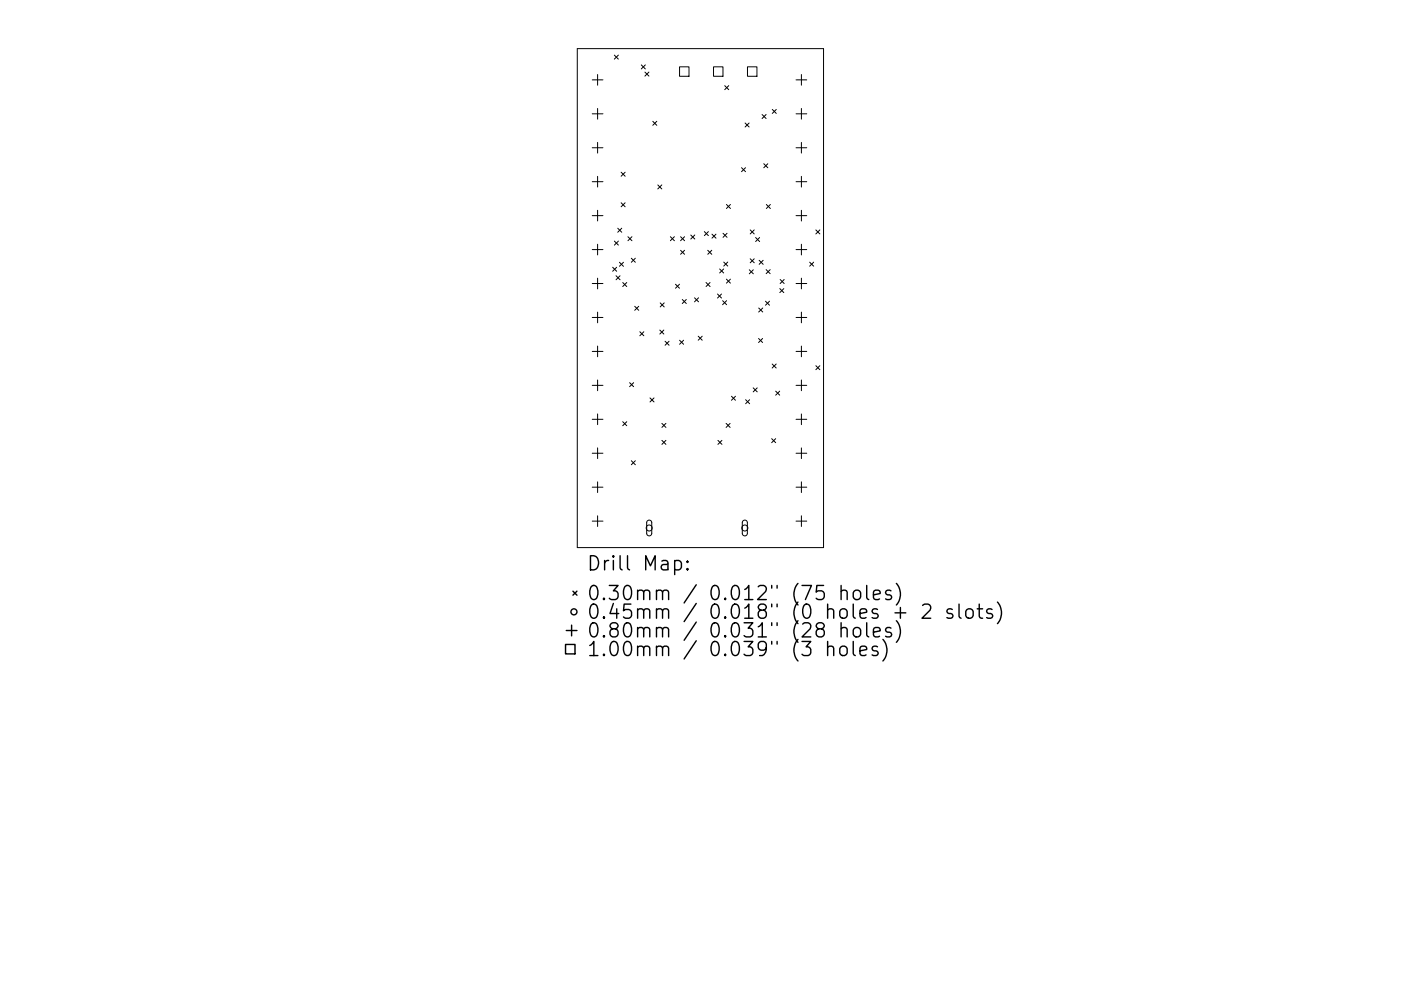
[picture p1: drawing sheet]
<svg xmlns="http://www.w3.org/2000/svg" width="297mm" height="210mm" viewBox="0 0 297 210" stroke-linecap="round" stroke-linejoin="round" font-family="sans-serif">
<defs><g id="words">
<g font-size="4.2">
<text x="124.3" y="121.1">Drill Map:</text>
<text x="124.3" y="127.4">0.30mm / 0.012&quot; (75 holes)</text>
<text x="124.3" y="131.3">0.45mm / 0.018&quot; (0 holes + 2 slots)</text>
<text x="124.3" y="135.3">0.80mm / 0.031&quot; (28 holes)</text>
<text x="124.3" y="139.2">1.00mm / 0.039&quot; (3 holes)</text>
</g>
</g></defs>
<g fill="none" stroke="#000" stroke-width=".21">
<path d="M122.4 10.3h52.2v105.9h-52.2zM125.6 16.9h2.2M126.7 15.8v2.3M130.3 11.7l.8 .8M131.1 11.7l-.8 .8M136 13.8l.8 .8M136.7 15.3l.9 .8M136.8 13.8l-.8 .8M137.6 15.3l-.9 .8M144.1 14.2h2v2h-2zM151.3 14.2h2v2h-2zM153.7 18.2l.8 .8"/>
<path d="M154.5 18.2l-.8 .8M158.5 14.2h2v2h-2zM168.8 16.9h2.2M169.9 15.8v2.3M125.6 24.1h2.2M125.6 31.3h2.2M125.6 38.5h2.2M126.7 23v2.3M126.7 30.2v2.3M126.7 37.4v2.3M131.7 36.5l.8 .9M132.5 36.5l-.8 .9"/>
<path d="M138.4 25.7l.9 .9M139.3 25.7l-.9 .9M139.5 39.2l.8 .9M140.3 39.2l-.8 .9M157.2 35.6l.9 .8M158 26.1l.8 .8M158.1 35.6l-.9 .8M158.8 26.1l-.8 .8M161.6 24.3l.8 .8M161.9 34.7l.9 .9M162.4 24.3l-.8 .8M162.8 34.7l-.9 .9"/>
<path d="M163.7 23.2l.9 .9M164.6 23.2l-.9 .9M168.8 24.1h2.2M168.8 31.3h2.2M168.8 38.5h2.2M169.9 23v2.3M169.9 30.2v2.3M169.9 37.4v2.3M125.6 45.8h2.2M125.6 53h2.2M126.7 44.6v2.3M126.7 51.8v2.3"/>
<path d="M126.7 59v2.3M129.9 56.7l.8 .9M130.3 51.2l.8 .8M130.6 58.5l.9 .9M130.7 56.7l-.8 .9M131 48.4l.8 .9M131.1 51.2l-.8 .8M131.3 55.6l.9 .9M131.5 58.5l-.9 .9M131.7 43l.8 .9M131.8 48.4l-.8 .9M132 59.9l.9 .9"/>
<path d="M132.2 55.6l-.9 .9M132.5 43l-.8 .9M132.9 59.9l-.9 .9M133.1 50.2l.9 .9M133.9 54.8l.8 .8M134 50.2l-.9 .9M134.7 54.8l-.8 .8M142.1 50.2l.9 .9M143 50.2l-.9 .9M144.3 50.2l.8 .9M144.3 53.1l.8 .9M145.1 50.2l-.8 .9"/>
<path d="M145.1 53.1l-.8 .9M146.5 49.9l.8 .8M147.3 49.9l-.8 .8M149.3 49.1l.9 .9M149.7 59.9l.8 .9M150.1 53.1l.8 .9M150.2 49.1l-.9 .9M150.5 59.9l-.8 .9M150.9 53.1l-.8 .9M150.9 49.7l.9 .8M151.8 49.7l-.9 .8M152.6 57.1l.8 .8"/>
<path d="M153.3 49.5l.8 .9M153.4 57.1l-.8 .8M153.4 55.6l.9 .9M154 43.4l.9 .8M154 59.2l.9 .9M154.1 49.5l-.8 .9M154.3 55.6l-.9 .9M154.9 43.4l-.9 .8M154.9 59.2l-.9 .9M158.9 57.2l.8 .9M159.1 48.8l.8 .8M159.1 54.9l.8 .9"/>
<path d="M159.7 57.2l-.8 .9M159.9 48.8l-.8 .8M159.9 54.9l-.8 .9M160.2 50.4l.9 .8M161 55.2l.8 .9M161.1 50.4l-.9 .8M161.8 55.2l-.8 .9M162.4 57.2l.9 .9M162.5 43.4l.8 .8M163.3 57.2l-.9 .9M163.3 43.4l-.8 .8M165.4 59.3l.9 .9"/>
<path d="M166.3 59.3l-.9 .9M168.8 45.8h2.2M168.8 53h2.2M169.9 44.6v2.3M169.9 51.8v2.3M169.9 59v2.3M171.7 55.6l.8 .9M172.5 55.6l-.8 .9M173 48.8l.8 .8M173.8 48.8l-.8 .8M125.6 60.2h2.2M125.6 67.4h2.2"/>
<path d="M125.6 74.6h2.2M126.7 66.2v2.3M126.7 73.4v2.3M134.6 65l.8 .8M135.4 65l-.8 .8M135.7 70.4l.8 .8M136.5 70.4l-.8 .8M139.9 70l.8 .9M140 64.3l.8 .8M140.7 70l-.8 .9M140.8 64.3l-.8 .8M141 72.4l.9 .8"/>
<path d="M141.9 72.4l-.9 .8M143.2 60.3l.9 .9M144.1 60.3l-.9 .9M144.1 72.2l.8 .8M144.7 63.5l.8 .9M144.9 72.2l-.8 .8M145.5 63.5l-.8 .9M147.3 63.2l.8 .8M148 71.3l.9 .9M148.1 63.2l-.8 .8M148.9 71.3l-.9 .9M152.1 62.4l.9 .8"/>
<path d="M153 62.4l-.9 .8M153.2 63.8l.9 .8M154.1 63.8l-.9 .8M160.8 71.8l.9 .9M160.9 65.3l.8 .9M161.7 71.8l-.9 .9M161.7 65.3l-.8 .9M162.3 63.9l.8 .9M163.1 63.9l-.8 .9M163.7 77.2l.9 .9M164.6 77.2l-.9 .9M165.3 61.2l.9 .9"/>
<path d="M166.2 61.2l-.9 .9M168.8 60.2h2.2M168.8 67.4h2.2M168.8 74.6h2.2M169.9 66.2v2.3M169.9 73.4v2.3M173 77.6l.8 .8M173.8 77.6l-.8 .8M125.6 81.8h2.2M125.6 89h2.2M125.6 96.2h2.2M126.7 80.6v2.3"/>
<path d="M126.7 87.8v2.3M126.7 95v2.3M132 89.5l.9 .8M132.9 89.5l-.9 .8M133.5 81.2l.8 .8M133.9 97.8l.8 .8M134.3 81.2l-.8 .8M134.7 97.8l-.8 .8M137.8 84.4l.9 .9M138.7 84.4l-.9 .9M140.3 89.8l.9 .9M140.3 93.4l.9 .9"/>
<path d="M141.2 89.8l-.9 .9M141.2 93.4l-.9 .9M152.2 93.4l.9 .9M153.1 93.4l-.9 .9M153.9 89.8l.9 .9M154.8 89.8l-.9 .9M155.1 84.1l.8 .8M155.9 84.1l-.8 .8M158.1 84.8l.8 .9M158.9 84.8l-.8 .9M159.7 82.3l.8 .8M160.5 82.3l-.8 .8"/>
<path d="M163.6 93.1l.9 .8M164.5 93.1l-.9 .8M164.5 83l.8 .8M165.3 83l-.8 .8M168.8 81.8h2.2M168.8 89h2.2M168.8 96.2h2.2M169.9 80.6v2.3M169.9 87.8v2.3M169.9 95v2.3M125.6 103.4h2.2M125.6 110.6h2.2"/>
<path d="M126.7 102.2v2.3M126.7 109.4v2.3M137.3 110.5l.5-.1 .4 .4v2.4l-.5 .5-.4-.1-.2-.4v-2.4zM157.5 110.5l.6-.1 .3 .4v2.4l-.4 .5-.4-.1-.2-.4v-2.4zM168.8 103.4h2.2M168.8 110.6h2.2M169.9 102.2v2.3M169.9 109.4v2.3"/>
<circle cx="137.6" cy="112" r=".64"/>
<circle cx="157.9" cy="112" r=".64"/>
</g>
<g fill="none" stroke="#000" stroke-width=".3">
<path d="M143 119.1l.9-.2 .6 .6v.8l-.3 .5-.3 .1-.9-.1M145.8 119.1l.1 .1-.1 .1-.2-.1 .2-.1v.2M119.9 136.7h2v2h-2zM120.1 133.8h2.2M121.2 132.6v2.3M121.5 125.4l.8 .9M122.3 125.4l-.8 .9M145.8 120.6l.1 .2-.1 .1-.2-.1 .2-.2v.3M175.5 137.4a.74 .74 0 0 1 1.3 .1v1.6M175.5 136.1v3M178.3 125.5a.74 .74 0 0 1 1.3 .1v1.6M178.3 133.4a.74 .74 0 0 1 1.3 .2v1.5"/>
<path d="M178.3 137.2a.81 .81 0 0 1 1.3 .5v.8a.81 .81 0 0 1-.8 .6 .81 .81 0 0 1-.8-.6v-.8zM178.3 124.2v3M178.3 132.1v3M180.9 136.1v2.6l.4 .4M181 125.5a.81 .81 0 0 1 .8-.3 .81 .81 0 0 1 .7 .6v.8a.81 .81 0 0 1-.8 .6 .81 .81 0 0 1-.8-.6v-.8zM181 133.4a.81 .81 0 0 1 .8-.3 .81 .81 0 0 1 .7 .6v.9a.81 .81 0 0 1-.8 .6 .81 .81 0 0 1-.8-.6v-.9zM182.3 138.1l1.5-.3-.2-.6-.8-.1-.5 .4v1.2l.2 .2 .3 .2 .8-.2M183.8 124.2v2.6l.4 .4M183.8 132.1v2.6l.4 .4M185.2 126.2l1.4-.3-.1-.5-.9-.2-.4 .4v1.2l.1 .3 .3 .1 .9-.1M185.2 134.1l1.4-.3-.1-.5-.9-.2-.4 .5v1.1l.1 .3 .3 .1 .9-.1M186 137.2l-.7-.1-.4 .4 .1 .4 1 .3 .2 .3-.2 .4-.2 .2-.9-.2"/>
<path d="M187.2 135.7a3.4 3.4 0 0 1 0 4.5M188.9 125.4l-.7-.2-.4 .4 .1 .5 1 .3 .1 .2-.1 .5-.3 .1-.8-.1M188.9 133.3l-.7-.2-.4 .5 .1 .4 1 .3 .1 .3-.1 .4-.3 .1-.8-.1M189.8 130h2.2M190 123.8a3.4 3.4 0 0 1 0 4.6M190 131.7a3.4 3.4 0 0 1 0 4.6M190.9 128.9v2.3M195.6 128.5l.4-.3h.8a.81 .81 0 0 1 .4 1.3l-1.7 1.7h1.8M201.9 129.3l-.7-.1-.4 .4 .1 .4 1 .3 .1 .3-.1 .4-.3 .2-.8-.2M203.3 128.2v2.5l.5 .5M205 129.3a.81 .81 0 0 1 1.3 .4v.9a.81 .81 0 0 1-.8 .6 .81 .81 0 0 1-.7-.6v-.9zM207.2 129.2h1.1"/>
<path d="M207.6 128.2v2.5l.2 .3 .5 .2M210.3 129.3l-.7-.1-.4 .4 .1 .4 1 .3 .2 .3-.2 .4-.3 .2-.8-.2M211.5 127.7a3.4 3.4 0 0 1 0 4.6"/>
<circle cx="121.7" cy="129.8" r=".64"/>
</g>
<use href="#words"/>
</svg>
